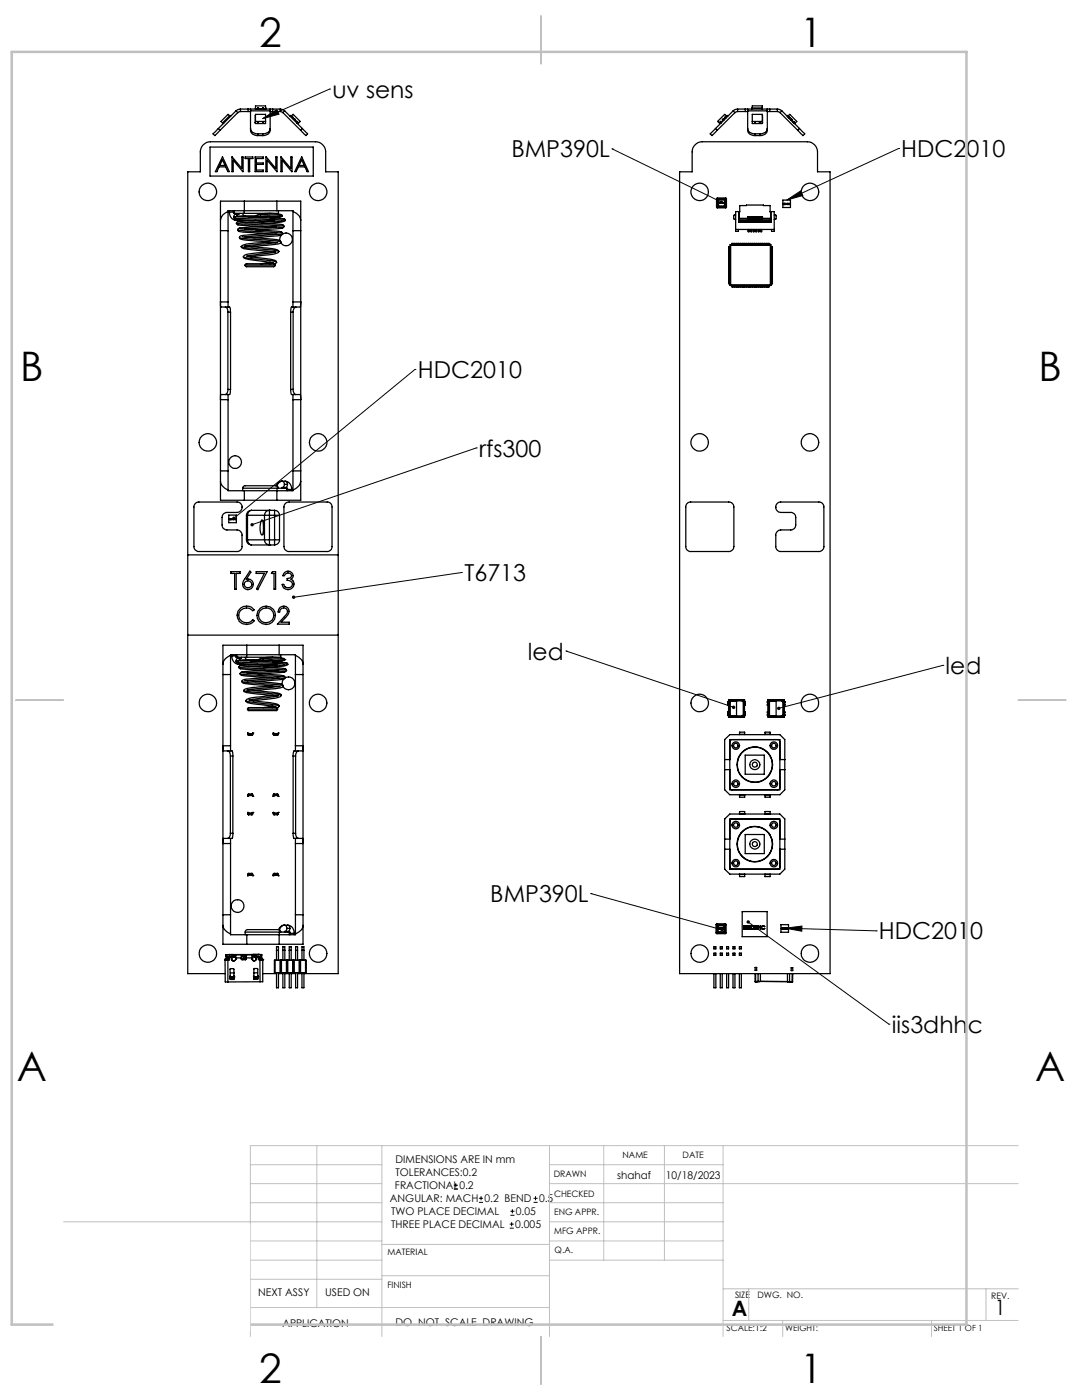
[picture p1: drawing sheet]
<svg xmlns="http://www.w3.org/2000/svg" width="216mm" height="279mm" viewBox="0 0 216 279" stroke-linecap="round" stroke-linejoin="round" font-family="sans-serif">
<defs><g id="words">
<g font-size="8.1">
<text x="51.7" y="9.3">2</text>
<text x="159.7" y="9.3">1</text>
<text x="4" y="76">B</text>
<text x="207.2" y="76">B</text>
<text x="3.3" y="215.7">A</text>
<text x="206.5" y="215.7">A</text>
<text x="51.7" y="276">2</text>
<text x="159.7" y="276">1</text>
</g>
<g font-size="4.7">
<text x="66.3" y="19.5">uv sens</text>
<text x="102" y="31.4">BMP390L</text>
<text x="179.8" y="31.4">HDC2010</text>
<text x="83.4" y="75.5">HDC2010</text>
<text x="95.6" y="91.1">rfs300</text>
<text x="92.7" y="116">T6713</text>
<text x="105.3" y="131.7">led</text>
<text x="188.7" y="134.5">led</text>
<text x="97.8" y="180">BMP390L</text>
<text x="175.4" y="187.5">HDC2010</text>
<text x="178" y="206.1">iis3dhhc</text>
</g>
<g font-size="4.2">
<text x="146" y="262.7">A</text>
<text x="198.5" y="262.4">1</text>
</g>
<g font-size="2.1">
<text x="78.9" y="232.2">DIMENSIONS ARE IN mm</text>
<text x="77.8" y="239.9">ANGULAR: MACH 0.2 BEND</text>
<text x="78.8" y="237.3">FRACTIONAL0.2</text>
<text x="78.9" y="234.7">TOLERANCES:0.2</text>
<text x="107.6" y="239.9">0.5</text>
<text x="123.1" y="235.2">shahaf</text>
<text x="132.9" y="235.2">10/18/2023</text>
<text x="78" y="242.5">TWO PLACE DECIMAL</text>
<text x="78" y="245.1">THREE PLACE DECIMAL</text>
<text x="102.8" y="245.1">0.005</text>
<text x="102.9" y="242.5">0.05</text>
<text x="51.5" y="258.7">NEXT ASSY</text>
<text x="64.9" y="258.6">USED ON</text>
<text x="56.3" y="264.8">APPLICATION</text>
<text x="78.9" y="264.6">DO NOT SCALE DRAWING</text>
</g>
<g font-size="1.8">
<text x="124.2" y="231.1">NAME</text>
<text x="136.2" y="231.1">DATE</text>
<text x="110.5" y="234.8">DRAWN</text>
<text x="110.5" y="238.9">CHECKED</text>
<text x="110.6" y="242.5">ENG APPR.</text>
<text x="77.3" y="250.5">MATERIAL</text>
<text x="110.6" y="246.3">MFG APPR.</text>
<text x="110.7" y="250">Q.A.</text>
<text x="77.3" y="257">FINISH</text>
<text x="146.7" y="259">SIZE</text>
<text x="151.1" y="259.1">DWG. NO.</text>
<text x="197.8" y="259.2">REV.</text>
<text x="145" y="265.7">SCALE:1:2</text>
</g>
<g font-size="1.7">
<text x="156.7" y="265.7">WEIGHT:</text>
<text x="186.3" y="265.7">SHEET 1 OF 1</text>
</g>
</g></defs>
<g fill="none" stroke="#000" stroke-width=".2">
<path d="M65.8 17.8h.1M65.8 17.8l-13.4 5.9M52.4 23.7l2.8-1.8 .5 .9zM122.1 29.7h.1M122.1 29.7l21.8 10.6M157 39.9l2.8-1.8 .4 .9zM179.3 29.6h.1M179.3 29.6l-22.3 10.3M82.8 73.7h.1M82.8 73.7l-36.1 29.7M95 89.4h.1M95 89.4l-44.7 15.3"/>
<path d="M92.1 114.3h.1M92.1 114.3l-33.5 4.9M113 129.9h.1M113 129.9l33.4 11.2M188.1 132.8h.1M188.1 132.8l-32.7 8.6M117.9 178.3h.1M117.9 178.3l26.2 7.3M149.3 184l28.1 20.4M156.7 185.2l18.1 .6M156.7 185.2l3.3-.4v1zM174.8 185.8h.1"/>
<path d="M177.4 204.4h.1M90.6 237.3h.8M90.6 236.5h.8M90.9 236.1v.9M95.6 240h.8M95.6 239.1h.8M96 238.7v.8M106.5 240h.8M106.5 239.1h.8M106.9 238.7v.8M101.7 245.1h.8M101.7 244.3h.8"/>
<path d="M101.8 242.5h.9M101.8 241.7h.9M102.1 243.9v.8M102.2 241.3v.8"/>
</g>
<g fill="none" stroke="#c0c0c0" stroke-width=".2">
<path d="M50 232.4h26.2M50 236.2h26.2M63.2 228.6v32.3M76.2 228.6v38.1M109.6 228.6v38.1M109.6 232.4h34.7M109.6 236.2h93.6M120.5 228.6v22.9M132.6 228.6v22.9M144.3 228.6v38.1M203.2 228.6h-153.2v38.1M12.7 243.8h63.5"/>
<path d="M50 251.5h26.2M50 240h26.2M50 247.6h26.2M50 255.3h26.2M76.2 254.6h33.4M76.2 248.4h33.4M109.6 251.5h34.7M109.6 243.8h34.7M109.6 240h34.7M109.6 247.6h34.7M144.3 257.2h58.9M149.4 257.2v6.3"/>
<path d="M196.7 257.2v6.3M50 260.9h59.6M144.3 263.5h58.9M156.2 263.5v3.2M185.9 263.5v3.2"/>
</g>
<path d="M107.9 3.2v9.5M3.1 139.7h9.6M203.2 139.7h9.5M107.9 266.7v9.6" fill="none" stroke="#c0c0c0" stroke-width=".25"/>
<path d="M2.3 10.4h190.5v254h-190.5z" fill="none" stroke="#c0c0c0" stroke-width=".5"/>
<path d="M52.4 23.7l2.8-1.8 .5 .9zM46.4 103.2v.4l.3-.2-.3 .2a.34 .34 0 0 0 .5 .1 .34 .34 0 0 0 0-.5 .34 .34 0 0 0-.5 0zM50.1 104.5l-.1 .3 .3-.1-.3 .1a.34 .34 0 0 0 .5 .2 .34 .34 0 0 0 .1-.5 .34 .34 0 0 0-.5 0zM58.3 118.9l-.1 .3h.4h-.4a.34 .34 0 0 0 .5 .3 .34 .34 0 0 0 .2-.5 .34 .34 0 0 0-.6-.1zM156.7 185.2l3.3-.4v1zM149 183.8a.34 .34 0 0 0 .2 .5 .34 .34 0 0 0 .4-.4 .34 .34 0 0 0-.5-.2l.2 .3zM143.8 185.3a.34 .34 0 0 0 .1 .5 .34 .34 0 0 0 .5-.2h-.3h.3v-.1a.34 .34 0 0 0-.3-.3 .34 .34 0 0 0-.3 .1zM155.2 141.1l-.2 .4 .4-.1-.4 .1a.35 .35 0 0 0 .5 .2 .35 .35 0 0 0 .2-.5 .35 .35 0 0 0-.5-.1zM146.1 140.9a.35 .35 0 0 0 .1 .6 .35 .35 0 0 0 .5-.2l-.3-.2 .3 .2a.36 .36 0 0 0-.2-.4 .36 .36 0 0 0-.4 0zM157 39.9l2.8-1.8 .4 .9zM143.7 40.1a.34 .34 0 0 0 0 .5 .34 .34 0 0 0 .6-.1l-.4-.2 .4 .2a.33 .33 0 0 0-.2-.5 .33 .33 0 0 0-.4 .1z" fill="#000"/>
<g fill="none" stroke="#000" stroke-width=".25">
<path d="M41.9 29.4h20.6v5.7h-20.6zM43.6 25.6l-1.1 1.1 .4 .4 1-1.1M43.6 25.6l.3 .4M44.4 31.3l1.4 3h-.3l-.5-1h-1.3l-.4 1h-.3zM44.4 31.3h.1M44.4 31.9l.5 1.1h-1zM45.8 23.1l-.3-.3-1.4 1.4 .4 .5 .1-.1-.1-.2 1.4-1.4 .1 .2M46.3 31.3l2 2.3v-2.3h.2v3l-2-2.3v2.3h-.2zM47.1 22.1l.3 .4M47.1 22.1l-3.5 3.5M47.4 22.5l-3.5 3.5M48 21.8h1.5"/>
<path d="M48 22.3h1.5M48 21.8l-.9 .3M48 22.3l-.6 .2M48 21.8v.5M48.9 31.3h1.5v.3h-.6v2.7h-.2v-2.7h-.7zM49.5 21.8h4.9M49.5 22.3h.5M49.5 21.8v.5M50 25.6a1.26 1.26 0 0 0 1.5 1.1M50 22.1v3.9a1.26 1.26 0 0 0 1.5 1.1M50 21.8v.3M50 22.1h3.9"/>
<path d="M50.9 31.3h1.6v.3h-1.3v.9h1.3v.3h-1.3v1.1h1.3v.4h-1.6zM50.9 24.4h.1M51 22.8h2v1.9h-2zM51 24.2h2M51 23v1.6M51 21.7v.1M51.4 21.6l.2 .1zM51.4 24.6h.2M51.5 26.7h.9M51.5 26.7v.4M51.5 27.1h.9M52.4 21.6l.1 .1z"/>
<path d="M52.4 24.6h.1M52.4 26.7v.4M53 21.7v-.6h-2v.7M53 21.6l.1 .2M53.1 31.3l1.9 2.3v-2.3h.3v3l-2-2.3v2.3h-.2zM53.9 25.6a1.26 1.26 0 0 1-1.5 1.1M53.9 22.1v3.9a1.26 1.26 0 0 1-1.5 1.1M53.9 21.8v.3M53.9 22.3h.5M54.4 22.3h1.5M54.4 21.8h1.5M54.4 21.8v.5"/>
<path d="M55.9 21.8l.9 .3M55.9 22.3l.5 .2M55.9 21.8v.5M56.1 31.3h.1M56.1 31.3l1.9 2.3v-2.3h.3v3l-2-2.3v2.3h-.2zM56.4 22.5l3.6 3.5M56.8 22.1l-.4 .4M56.8 22.1l3.5 3.5M57.9 23.2l.1-.2 1.4 1.4-.1 .2M58.1 23.2l.4-.4 1.4 1.4-.4 .5-.2-.1M58.3 23.4l.2 .1M58.8 23.8l.1 .2"/>
<path d="M59.2 24.3l.2 .1M60.2 31.3l1.4 3h-.3l-.4-1h-1.4l-.4 1h-.3zM60.2 31.9l.5 1.1h-1zM60.3 25.6l1.1 1.1-.4 .4-1-1.1M60.3 25.6l-.3 .4M138.7 28.9a1.78 1.78 0 0 1 1.4-.6h21a2.05 2.05 0 0 1 2 2v4h2.5v160h-30v-160h2.5v-4a1.78 1.78 0 0 1 .6-1.4zM142.8 25.6l-1.1 1.1 .4 .4 1-1.1M142.8 25.6l.3 .4M143 39.5h1.9v2h-1.9zM143.2 39.8l.2 .1M143.2 39.8v1.4M143.3 39.7l-.1 .1"/>
<path d="M143.3 39.7l.1 .2M143.3 39.7h1.4M143.4 39.9v1.2M143.4 39.9h1.2M143.8 24.6h.1M143.8 24.2l.2 .2-.2 .1M143.8 24.2l-.1 .2 .1 .1M144.3 24l-.4 .4-.1-.2M144.4 23.9l-.1 .2M144.4 23.9l-.1-.1-.2 .1 .2 .2M144.6 39.9v1.2M144.6 23.5l.1 .1 .2-.1"/>
<path d="M144.6 23.5l.1-.2 .2 .2M144.6 23.5l.1 .1-.3 .3M144.7 39.7l-.1 .2M144.7 39.7l.1 .1M144.8 39.8l-.2 .1M144.8 39.8v1.4M144.9 23.5l.2-.3-.5-.4-1.4 1.4 .4 .5 .2-.2M145 23.2l.1-.2 .1 .2M146.3 22.1l.3 .4M146.3 22.1l-3.5 3.5M146.6 22.5l-3.5 3.5M147.2 21.8h1.5"/>
<path d="M147.2 22.3h1.5M147.2 21.8l-.9 .3M147.2 22.3l-.6 .2M147.2 21.8v.5M148.7 21.8h4.9M148.7 22.3h.5M148.7 21.8v.5M149.2 25.6a1.26 1.26 0 0 0 1.5 1.1M149.2 22.1v3.9a1.26 1.26 0 0 0 1.5 1.1M149.2 21.8v.3M149.2 22.1h3.9M150 21.8v-.2h2v.2"/>
<path d="M150.1 22.8h2v1.9h-2zM150.1 21.6v-.5h2v.7M150.1 24.2h2M150.6 24.6h.1M150.7 26.7h.9M150.7 27.1h.9M150.7 26.7v.4M151.5 24.6h.2M151.6 26.7v.4M152.1 23v1.6M152.1 24.4h.1M153.1 25.6a1.26 1.26 0 0 1-1.5 1.1"/>
<path d="M153.1 22.1v3.9a1.26 1.26 0 0 1-1.5 1.1M153.1 21.8v.3M153.1 22.3h.5M153.6 21.8h1.5M153.6 22.3h1.5M153.6 21.8v.5M155.1 21.8l.9 .3M155.1 22.3l.5 .2M155.1 21.8v.5M155.6 22.5l3.6 3.5M156 22.1l-.4 .4M156 22.1l3.5 3.5"/>
<path d="M156.2 39.9h1.5v1.5h-1.5zM157.3 23.1l-.1-.1-.1 .2M157.4 23.6l.2-.1-.1-.2-.2 .2-.1-.3 .4-.4 1.4 1.4-.4 .5-.2-.5-.1 .2-.4-.4M157.5 23.6l.3 .3 .1-.1 .1 .1-.1 .2M158.5 24.6h.1M159.5 25.6l1.1 1.1-.4 .4-1-1.1M159.5 25.6l-.3 .4M44 46h1.5M45.5 42.2a2.19 2.19 0 0 0-1.5 1.7M45.8 42.1v.2h.8M45.8 42.3v.1a1.4 1.4 0 0 0 1.3 1.6M46.6 42.1v.5h.1"/>
<path d="M46.6 43.3a.57 .57 0 0 0 .5 .7M46.6 43.3h.4M46.7 42.1v.5M46.7 42.6h2M46.9 42.6l.2 .1M46.9 43.5l.3 .3M46.9 43.5l.2-.3 6.8 .3a6.2 6.2 0 0 1 3 .3v.2M47 43.5l9.9 .5M47.1 42.6l.1 .1M47.1 42.7l-.4 .3-.1 .3M47.1 42.7h.6l-.3 .1-.2 .4M47.1 44h.6"/>
<path d="M47.2 44.6l.3 .3M47.2 43.8l5 .3h4.1M47.2 44.6l9.5 .6M47.4 44.8l8.4 .6 .5 .1-5.3 .4M47.4 43.9l.3 .1M47.4 45.9l9 .7M47.5 44.2l-.3 .4M47.6 44.3l8.8 .6M47.7 46.1l.7 .2 7.6 .6M47.7 42.6l-.1 .1M47.8 47.4a1.07 1.07 0 0 0 1.2 .5l6.4 .5M47.8 47.4l2.3 .3 4.7 .3 1.2 .3"/>
<path d="M47.8 45.6l8.3 .7M47.9 45.5l-.3 .1a.31 .31 0 0 0-.2 .4 .31 .31 0 0 0 .3 .2M48 43.9l-.3 .1M48.1 49.2a.99 .99 0 0 0 1 .5l5.9 .5M48.2 49.2l1.4 .3a27.5 27.5 0 0 1 6 .7M48.4 47.2l6 .5a1.8 1.8 0 0 1 1.7 .6 .84 .84 0 0 1-1 .5l-5 .4M48.4 42.6a.54 .54 0 0 0 .8 .5h1.9M48.6 51.2v.3l1.1 .3 4.9 .7M48.6 51.2l.4 .2 4.2 .5a2.9 2.9 0 0 1 2 .5M48.7 43.1l-1.5 .1M48.7 42.6h6.9M48.8 40.1h-4.8v59.7h4.8"/>
<path d="M48.8 40.1l-.1 2.5M48.8 40.1h6.4M48.8 49.1l2.7 .3a13.8 13.8 0 0 1 4.1 .6v.2M48.9 52.9l.1 .3h.2h5.4h.2l.1-.3M48.9 52.9l.2-.3h5.5l.2 .1 .1 .2M48.9 52.9h6M49.2 51.1l1.1 .2a15.8 15.8 0 0 1 4.8 .8l.1 .3M51 44l-3.6 .2M51.1 43.1l4.7 .2M51.6 42.8a10 10 0 0 1 4.7 .1v.1M51.6 42.8l-.5 .3M51.6 42.8l4.7 .2"/>
<path d="M52 43.3v.1M52 43.1v.2M52 43.3l-2.4 .1M52.5 45.2l-4.7 .3M53.3 46.6l-4.6 .4-.7 .1-.2 .3M53.8 48.3l-1.6 .1a10.8 10.8 0 0 0-4 .7l-.1 .1M53.8 43.2l-1.8 .1M54 52.4l-2 .2M54 50.2l-4.4 .5-1 .4M54.4 52.5l-.5 .1M54.8 44.1l-5.8 .3M55 50.3l-5.7 .8"/>
<path d="M55.1 48.4l-6.2 .7M55.1 52.5l-.3 .2M55.1 45.3l-6.3 .4M55.2 46.7l-6.3 .6M55.2 42.1h3.3v18.2M55.2 40.1h4.8v59.7h-4.8M55.2 42.1h-9.7v18.2M55.2 40.1v2M55.6 50.3l-1.2 .5-4.4 .5M55.6 42.6l-.1 .1M55.6 42.1v.5M56 46.2a.39 .39 0 0 1 .4 .4 .39 .39 0 0 1-.3 .4l-.3 1"/>
<path d="M56.2 46.9a12.8 12.8 0 0 1-4 .4l-1.8 .1M56.3 43.2l-.8 .2-1.6 .1M56.3 46.7a1.27 1.27 0 0 1 1.8 .4 1.27 1.27 0 0 1-.3 1.7 1.27 1.27 0 0 1-1.8-.4M56.3 43v.1M56.4 44.9l.3 .3M56.7 45.2l-.1 .2-.4 .1M56.9 44l-.2 .2-1.2 .2-3.3 .2M58.5 42.2a2.08 2.08 0 0 1 1.5 1.7M58.5 46h1.5M143.2 41.2l.1 .1M143.3 41.3h1.4M143.4 41.1l-.2 .1"/>
<path d="M143.4 41.1l-.1 .2M143.4 41.1h1.2M143.5 40.5l.2 .1M143.5 40.4v.2M143.5 40.5h.1M143.5 40.4h.1M143.6 40.5h.1M143.6 40.4v.1M143.7 40.5l-.1 .1M143.7 40.4h.1M143.7 40.6v-.1l.1 .1M143.7 40.4v.2"/>
<path d="M143.7 40.4l.1 .1M143.8 40.6h.1M143.8 40.4h.1M143.8 40.4v.2M143.8 40.5v.1M143.9 40.5h.1M143.9 40.6h.1M143.9 40.4h.1M143.9 40.4v.2M143.9 40.4v.1M144 40.5l.1 .1M144 40.5h.1"/>
<path d="M144.1 40.4v.1M144.1 40.4l-.1 .1M144.1 40.5h.1M144.1 40.5v.1M144.1 40.6h.1M144.2 40.4v.1M144.2 40.4l-.1 .1M144.2 40.5h.1M144.2 40.5l-.1 .1M144.3 40.5v.1M144.3 40.4l.1 .1M144.3 40.4v.1"/>
<path d="M144.4 40.5l-.1 .1M144.4 40.5h-.1M144.4 40.4h.1M144.4 40.4l.1 .1M144.5 40.5v.1M144.6 41.1l.1 .2M144.6 41.1l.2 .1M144.8 41.2l-.1 .1M145.5 49.2v.2M145.5 49.6v.2M145.5 50v.2M145.5 50.4v.2"/>
<path d="M145.5 50.8v.2M145.5 51.2v.2M145.5 51.6v.2M145.5 52v.2M145.5 52.4v.2M145.5 52.8v.2M145.5 53.2v.2M145.5 53.6v.2M145.5 54v.2M145.5 54.4v.2M145.5 54.8v.2M145.5 55.2v.2"/>
<path d="M145.5 55.6v.2M145.5 56v.2M145.5 56.4v.2M145.6 49.2v.2M145.6 49.6v.2M145.6 50v.2M145.6 50.4v.2M145.6 50.8v.2M145.6 51.2v.2M145.6 51.6v.2M145.6 52v.2M145.6 52.4v.2"/>
<path d="M145.6 52.8v.2M145.6 53.2v.2M145.6 53.6v.2M145.6 54v.2M145.6 54.4v.2M145.6 54.8v.2M145.6 55.2v.2M145.6 55.6v.2M145.6 56v.2M145.6 56.4v.2M145.7 48.9v8.1M145.7 48.9l.1 .1"/>
<path d="M145.7 48.9h8.1M145.7 57h8.1M145.7 49.2h-.3v.2h.3M145.7 49.6h-.3v.2h.3M145.7 50h-.3v.2h.3M145.7 50.4h-.3v.2h.3M145.7 50.8h-.3v.2h.3M145.7 51.2h-.3v.2h.3M145.7 51.6h-.3v.2h.3M145.7 52h-.3v.2h.3M145.7 52.4h-.3v.2h.3M145.7 52.8h-.3v.2h.3"/>
<path d="M145.7 53.6h-.3v.2h.3M145.7 53.2h-.3v.2h.3M145.7 54h-.3v.2h.3M145.7 54.4h-.3v.2h.3M145.7 54.8h-.3v.2h.3M145.7 55.6h-.3v.2h.3M145.7 55.2h-.3v.2h.3M145.7 56h-.3v.2h.3M145.7 56.4h-.3v.2h.3M145.8 49v7.9M145.8 56.9l-.1 .1M145.8 49h7.9"/>
<path d="M145.8 56.9h7.9M146 48.8h.1M146 57v.1M146 48.6h.1M146 57.1v.1M146 48.8v-.2h.3v.2M146 57.1v.2h.3v-.2M146 48.8h.3M146 48.8v.1M146 57h.1M146 57h.3M146 57.1h.3"/>
<path d="M146 48.6h.3M146.3 48.8h.1M146.3 57v.1M146.3 48.6h.1M146.3 57.1v.1M146.3 48.8v.1M146.3 57h.1M146.5 48.8h.1M146.5 57v.1M146.5 48.6h.1M146.5 57.1v.1M146.5 48.8v-.2h.1v.2"/>
<path d="M146.5 57.1v.2h.1v-.2M146.5 48.8v.1M146.5 57h.1M146.5 57.1h.1M146.6 48.8h.1M146.6 57v.1M146.6 48.6h.1M146.6 57.1v.1M146.6 48.8v.1M146.6 57h.1M146.8 42.9l-.4 .1v.7l.4 .1M146.8 45.8h7.7"/>
<path d="M146.9 48.8h.1M146.9 57v.1M146.9 48.6h.1M146.9 57.1v.1M146.9 48.8h.2M146.9 48.8v-.2h.2v.2M146.9 57.1v.2h.2v-.2M146.9 48.8v.1M146.9 57h.1M146.9 57h.2M146.9 57.1h.2M146.9 48.6h.2"/>
<path d="M147.1 48.8h.1M147.1 57v.1M147.1 48.6h.1M147.1 57.1v.1M147.1 48.8v.1M147.1 57h.1M147.2 48.8h.1M147.2 57v.1M147.2 48.6h.1M147.2 57.1v.1M147.2 48.8h.3M147.2 48.8v-.2h.3v.2"/>
<path d="M147.2 48.8v.1M147.2 57h.1M147.2 57.1v.2h.3v-.2M147.2 57h.3M147.2 57.1h.3M147.2 48.6h.3M147.4 42.3h.2v-1.3h1.3v-.1l4.8 .1v1.3h.1M147.4 42.2v2.2h6.4v-2.2M147.4 43.9l.2 .2M147.4 44.2h1.4M147.5 48.8h.1M147.5 57v.1"/>
<path d="M147.5 48.6h.1M147.5 57.1v.1M147.5 48.8v.1M147.5 57h.1M147.5 43.6v.1M147.5 42.3v1.3M147.5 43.7l-.1 .2M147.5 43.6h1.8M147.6 44.1h.1M147.6 44.1h1.7M147.6 42.2h-.8v4h.5v-.4M147.7 48.8h.1"/>
<path d="M147.7 57v.1M147.7 48.6h.1M147.7 57.1v.1M147.7 48.8v-.2h.1v.2M147.7 48.8v.1M147.7 57h.1M147.7 57.1v.2h.1v-.2M147.7 57.1h.1M147.8 48.8h.1M147.8 57v.1M147.8 48.6h.1M147.8 57.1v.1"/>
<path d="M147.8 48.8v.1M147.8 57h.1M148.1 48.8h.1M148.1 57v.1M148.1 48.6h.1M148.1 57.1v.1M148.1 48.8h.2M148.1 48.8v-.2h.2v.2M148.1 48.8v.1M148.1 57h.1M148.1 57.1v.2h.2v-.2M148.1 57h.2"/>
<path d="M148.1 57.1h.2M148.1 48.6h.2M148.3 48.8h.1M148.3 57v.1M148.3 48.6h.1M148.3 57.1v.1M148.3 48.8v.1M148.3 57h.1M148.4 48.8h.1M148.4 57v.1M148.4 48.6h.1M148.4 57.1v.1"/>
<path d="M148.4 48.8v-.2h.3v.2M148.4 48.8v.1M148.4 57h.1M148.4 57.1v.2h.3v-.2M148.4 48.8h.3M148.4 57h.3M148.4 57.1h.3M148.4 48.6h.3M148.7 48.8h.1M148.7 57v.1M148.7 48.6h.1M148.7 57.1v.1"/>
<path d="M148.7 48.8v.1M148.7 57h.1M148.8 44.1v.1h.5M148.9 48.8h.1M148.9 57v.1M148.9 48.6h.1M148.9 57.1v.1M148.9 48.8v-.2h.1v.2M148.9 48.8v.1M148.9 57h.1M148.9 57.1v.2h.1v-.2M148.9 57.1h.1"/>
<path d="M149 48.8h.1M149 57v.1M149 48.6h.1M149 57.1v.1M149 48.8v.1M149 57h.1M149.3 48.8h.1M149.3 57v.1M149.3 48.6h.1M149.3 57.1v.1M149.3 48.8v-.2h.2v.2M149.3 57.1v.2h.2v-.2"/>
<path d="M149.3 48.8h.2M149.3 48.8v.1M149.3 57h.1M149.3 57h.2M149.3 57.1h.2M149.3 48.6h.2M149.3 43.6v.1h-1.8M149.3 43.3v.3M149.3 44.1h.1M149.3 43.3h.1M149.3 43.3h.2M149.3 43.6v-.3h.2v.3"/>
<path d="M149.3 43.6v.8M149.3 45.8v.4h.2v-.4M149.3 46.1h.2M149.3 43.6h.2M149.5 43.3v.3M149.5 43.3h.1M149.5 48.8h.1M149.5 57v.1M149.5 48.6h.1M149.5 57.1v.1M149.5 43.6v.8M149.5 48.8v.1"/>
<path d="M149.5 57h.1M149.5 43.6v.1M149.5 44.1h.1M149.5 44.1h.3M149.5 43.6h.3M149.5 43.7v.7M149.5 44.2h.3M149.6 48.8h.1M149.6 57v.1M149.6 48.6h.1M149.6 57.1v.1M149.6 48.8h.3"/>
<path d="M149.6 48.8v-.2h.3v.2M149.6 48.8v.1M149.6 57h.1M149.6 57.1v.2h.3v-.2M149.6 57h.3M149.6 57.1h.3M149.6 48.6h.3M149.8 43.6v.1h-.3M149.8 44.1h.1M149.8 43.6v-.3h.2v.3M149.8 43.3v.3M149.8 43.3h.1"/>
<path d="M149.8 43.3h.2M149.8 43.6v.8M149.8 45.8v.4h.2v-.4M149.8 46.1h.2M149.8 43.6h.2M149.9 48.8h.1M149.9 57v.1M149.9 48.6h.1M149.9 57.1v.1M149.9 48.8v.1M149.9 57h.1M150 43.3v.3"/>
<path d="M150 43.3h.1M150 43.6v.8M150 43.6v.1M150 44.1h.1M150 44.1h.3M150 43.6h.3M150 43.7v.7M150 44.2h.3M150.1 48.8h.1M150.1 57v.1M150.1 48.6h.1M150.1 57.1v.1"/>
<path d="M150.1 48.8v-.2h.1v.2M150.1 57.1v.2h.1v-.2M150.1 48.8v.1M150.1 57h.1M150.1 57.1h.1M150.2 48.8h.1M150.2 57v.1M150.2 48.6h.1M150.2 57.1v.1M150.2 48.8v.1M150.2 57h.1M150.3 43.6v.1h-.3"/>
<path d="M150.3 44.1h.1M150.3 43.6v-.3h.2v.3M150.3 43.3v.3M150.3 43.3h.1M150.3 43.3h.2M150.3 43.6v.8M150.3 45.8v.4h.2v-.4M150.3 46.1h.2M150.3 43.6h.2M150.5 43.3v.3M150.5 43.3h.1M150.5 48.8h.1"/>
<path d="M150.5 57v.1M150.5 48.6h.1M150.5 57.1v.1M150.5 48.8v-.2h.2v.2M150.5 57.1v.2h.2v-.2M150.5 43.6v.8M150.5 48.8v.1M150.5 57h.1M150.5 48.8h.2M150.5 57h.2M150.5 57.1h.2M150.5 48.6h.2"/>
<path d="M150.5 43.6v.1M150.5 44.1h.1M150.5 44.1h.3M150.5 43.6h.3M150.5 43.7v.7M150.5 44.2h.3M150.7 48.8h.1M150.7 57v.1M150.7 48.6h.1M150.7 57.1v.1M150.7 48.8v.1M150.7 57h.1"/>
<path d="M150.8 43.6v.1h-.3M150.8 44.1h.1M150.8 43.6v-.3h.2v.3M150.8 43.3v.3M150.8 43.3h.1M150.8 43.3h.2M150.8 43.6v.8M150.8 45.8v.4h.2v-.4M150.8 46.1h.2M150.8 43.6h.2M150.8 48.8h.1M150.8 57v.1"/>
<path d="M150.8 48.6h.1M150.8 57.1v.1M150.8 48.8v-.2h.3v.2M150.8 48.8v.1M150.8 57h.1M150.8 57.1v.2h.3v-.2M150.8 48.8h.3M150.8 57h.3M150.8 57.1h.3M150.8 48.6h.3M151 43.3v.3M151 43.3h.1"/>
<path d="M151 43.6v.8M151 43.6v.1M151 44.1h.1M151 44.1h.3M151 43.7v.7M151 43.7h.3M151 43.6h.3M151 44.2h.3M151.1 48.8h.1M151.1 57v.1M151.1 48.6h.1M151.1 57.1v.1"/>
<path d="M151.1 48.8v.1M151.1 57h.1M151.3 43.6v.1M151.3 44.1h.1M151.3 48.8h.1M151.3 57v.1M151.3 48.6h.1M151.3 57.1v.1M151.3 43.6v-.3h.2v.3M151.3 43.7v.7M151.3 48.8v-.2h.1v.2M151.3 48.8v.1"/>
<path d="M151.3 57h.1M151.3 57.1v.2h.1v-.2M151.3 57.1h.1M151.3 43.3v.3M151.3 43.3h.1M151.3 45.8v.4h.1v-.4M151.3 46.1h.1M151.3 43.6v.8M151.3 43.6h.1M151.4 43.3v.3M151.4 43.3h.1M151.4 48.8h.1"/>
<path d="M151.4 57v.1M151.4 48.6h.1M151.4 57.1v.1M151.4 43.6v.8M151.4 48.8v.1M151.4 57h.1M151.5 43.6v.1M151.5 44.1h.1M151.5 44.1h.3M151.5 43.7h.3M151.5 43.6h.3M151.5 43.7v.7"/>
<path d="M151.5 44.2h.3M151.7 48.8h.1M151.7 57v.1M151.7 48.6h.1M151.7 57.1v.1M151.7 48.8v-.2h.2v.2M151.7 48.8v.1M151.7 57h.1M151.7 57.1v.2h.2v-.2M151.7 48.8h.2M151.7 57h.2M151.7 57.1h.2"/>
<path d="M151.7 48.6h.2M151.8 43.6v.1M151.8 44.1h.1M151.8 43.6v-.3h.2v.3M151.8 43.7v.7M151.8 43.3v.3M151.8 43.3h.1M151.8 43.3h.2M151.8 45.8v.4h.2v-.4M151.8 46.1h.2M151.8 43.6v.8M151.8 43.6h.2"/>
<path d="M151.9 48.8h.1M151.9 57v.1M151.9 48.6h.1M151.9 57.1v.1M151.9 48.8v.1M151.9 57h.1M152 43.6v.1h1.8M152 43.3v.3M152 44.1h.1M152 43.3h.1M152 44.1h1.7M152 43.6h1.8"/>
<path d="M152 43.6v.8M152 48.8h.1M152 57v.1M152 48.6h.1M152 57.1v.1M152 48.8v-.2h.3v.2M152 48.8v.1M152 57h.1M152 57.1v.2h.3v-.2M152 48.8h.3M152 57h.3M152 57.1h.3"/>
<path d="M152 48.6h.3M152.3 48.8h.1M152.3 57v.1M152.3 48.6h.1M152.3 57.1v.1M152.3 48.8v.1M152.3 57h.1M152.4 44.1v.1h-.4M152.4 44.2h1.4M152.5 48.8h.1M152.5 57v.1M152.5 48.6h.1"/>
<path d="M152.5 57.1v.1M152.5 48.8v-.2h.1v.2M152.5 57.1v.2h.1v-.2M152.5 48.8v.1M152.5 57h.1M152.5 57.1h.1M152.6 48.8h.1M152.6 57v.1M152.6 48.6h.1M152.6 57.1v.1M152.6 48.8v.1M152.6 57h.1"/>
<path d="M152.9 48.8h.1M152.9 57v.1M152.9 48.6h.1M152.9 57.1v.1M152.9 48.8v-.2h.2v.2M152.9 57.1v.2h.2v-.2M152.9 48.8h.2M152.9 48.8v.1M152.9 57h.1M152.9 57h.2M152.9 57.1h.2M152.9 48.6h.2"/>
<path d="M153.1 48.8h.1M153.1 57v.1M153.1 48.6h.1M153.1 57.1v.1M153.1 48.8v.1M153.1 57h.1M153.2 48.8h.1M153.2 57v.1M153.2 48.6h.1M153.2 57.1v.1M153.2 48.8h.3M153.2 48.8v-.2h.3v.2"/>
<path d="M153.2 48.8v.1M153.2 57h.1M153.2 57.1v.2h.3v-.2M153.2 57h.3M153.2 57.1h.3M153.2 48.6h.3M153.5 48.8h.1M153.5 57v.1M153.5 48.6h.1M153.5 57.1v.1M153.5 48.8v.1M153.5 57h.1"/>
<path d="M153.7 44.1h.1M153.7 42.2h.8v4h-.5v-.4M153.7 49v7.9M153.7 56.9l.1 .1M153.8 43.6v.1M153.8 42.3v1.3M153.8 43.7v.2M153.8 48.9v8.1M153.8 48.9l-.1 .1M153.8 49.2h.3v.2h-.3M153.8 49.6h.3v.2h-.3M153.8 50h.3v.2h-.3"/>
<path d="M153.8 50.4h.3v.2h-.3M153.8 50.8h.3v.2h-.3M153.8 51.2h.3v.2h-.3M153.8 51.6h.3v.2h-.3M153.8 52h.3v.2h-.3M153.8 52.4h.3v.2h-.3M153.8 52.8h.3v.2h-.3M153.8 53.6h.3v.2h-.3M153.8 53.2h.3v.2h-.3M153.8 54h.3v.2h-.3M153.8 54.4h.3v.2h-.3M153.8 54.8h.3v.2h-.3"/>
<path d="M153.8 55.6h.3v.2h-.3M153.8 55.2h.3v.2h-.3M153.8 56h.3v.2h-.3M153.8 56.4h.3v.2h-.3M153.8 43.9l-.1 .2M153.9 49.2v.2M153.9 49.6v.2M153.9 50v.2M153.9 50.4v.2M153.9 50.8v.2M153.9 51.2v.2M153.9 51.6v.2"/>
<path d="M153.9 52v.2M153.9 52.4v.2M153.9 52.8v.2M153.9 53.2v.2M153.9 53.6v.2M153.9 54v.2M153.9 54.4v.2M153.9 54.8v.2M153.9 55.2v.2M153.9 55.6v.2M153.9 56v.2M153.9 56.4v.2"/>
<path d="M154 49.2v.2M154 49.6v.2M154 50v.2M154 50.4v.2M154 50.8v.2M154 51.2v.2M154 51.6v.2M154 52v.2M154 52.4v.2M154 52.8v.2M154 53.2v.2M154 53.6v.2"/>
<path d="M154 54v.2M154 54.4v.2M154 54.8v.2M154 55.2v.2M154 55.6v.2M154 56v.2M154 56.4v.2M154.5 42.9l.4 .1v.7l-.4 .1M156.3 40.8h.1M156.3 40.6h.1M156.4 40.6l-.1 .2M156.4 40.7h.1"/>
<path d="M156.5 40.8h.1M156.5 40.6h.1M156.5 40.6v.2M156.5 40.6l.2 .1M156.7 40.7l-.1 .1M156.7 40.7l-.2-.1 .1 .2M156.7 40.7l.1 .1M156.8 40.6l-.1 .1M156.8 40.8h.1zM156.8 40.6v.2M156.8 40.6h.1zM157 40.7h.1"/>
<path d="M157 40.8h.1M157.1 40.6v.1M157.1 40.6l-.1 .1M157.1 40.7l-.1 .1M157.1 40.7v.1M157.1 40.8h.1M157.2 40.7v.1M157.2 40.6l.1 .1M157.2 40.6v.1M157.3 40.7l-.1 .1M157.4 40.6v.2M157.4 40.8h.1"/>
<path d="M157.5 40.7l.1 .1M157.6 40.6v.1M157.6 40.6l-.1 .1M157.6 40.7v.1M45 61.3h.8l.2 1M45 61.3a.87 .87 0 0 1 .5 1M45 78.7h-.4a.41 .41 0 0 0-.6 .3v.8h1.5M45.5 77.7v.2a.8 .8 0 0 1-.5 .8M45.5 62.3v15.4M45.5 62.3h.5M45.5 77.7h.5M45.5 79.8v18.1h3.3"/>
<path d="M45.5 60.3h-1.5v.7a.41 .41 0 0 0 .6 .3h.4M45.5 60.3v1M45.5 78.7v1.1M46 77.7l-.2 1h-.8M46 62.3v15.4M58 77.7l.1 1h.9M58 62.3v15.4M58 62.3h.5M58 77.7h.5M58.5 79.8v18.1h-3.3M58.5 60.3h1.5v.7a.39 .39 0 0 1-.2 .3 .39 .39 0 0 1-.5 0h-.3M58.5 78.7v1.1"/>
<path d="M58.5 60.3v1M58.5 77.7l.2 .8 .3 .2M58.5 62.3v15.4M59 78.7h.3a.39 .39 0 0 1 .4 0 .39 .39 0 0 1 .3 .3v.8h-1.5M59 61.3l-.3 .3-.2 .7M59 61.3h-.9l-.1 1M44 96.1a2.19 2.19 0 0 0 1.5 1.7M44 94h1.5M48.4 97.4h6.9M48.4 97.4a.54 .54 0 0 1 .8-.5h5.9l.4 .3 .1 .2M48.4 97.4v.5M48.8 97.9v1.9"/>
<path d="M48.8 97.9h6.4M48.8 99.8h6.4M55.2 97.9v1.9M55.3 97.4v.5M55.3 97.4h1.9M56.3 96.1a1.21 1.21 0 0 0-1.2 .8M56.3 96l.3 .1 .2 .6M56.3 96l.8 .1 .3 .6M56.3 96l-.6 .3-.4 .7M56.3 97.3v.1M56.8 96.7a.56 .56 0 0 1-.5 .6h.6M56.8 96.7h.6"/>
<path d="M56.8 97.3l.1 .1M56.9 96.1a1.39 1.39 0 0 1 1.3 1.6M56.9 97.3l.2 .1M57.2 97.4h.2v.5M57.2 97.4v.5M57.4 96.7a.57 .57 0 0 1-.5 .6M57.4 97.7h.8M58.2 97.7v.2M58.5 94h1.5M60 96.1a2.17 2.17 0 0 1-1.5 1.7M37.5 110.7h30M39 100.5l.5-.3h7.8a1.04 1.04 0 0 1 1 1 1.04 1.04 0 0 1-1 1.1h-2a.96 .96 0 0 0-1 1v1.5a.96 .96 0 0 0 1 1h2a1.02 1.02 0 0 1 1 1v2.3a.96 .96 0 0 1-1 1h-7.6a.96 .96 0 0 1-1-1v-8.1z"/>
<path d="M45.6 102.8h1.6v1.5h-1.6zM45.8 103.5h.1M45.8 103.7h.1M45.8 103.5v.2M45.8 103.6h.1M45.9 103.5v.2M46 103.5h.1M46 103.7h.1M46 103.5l-.1 .2 .2-.1M46 103.5l.1 .1M46.1 103.6l-.1 .1M46.1 114.1h1.8v.3h-.8v3.2h-.3v-3.2h-.7z"/>
<path d="M46.1 103.6l.1 .1M46.2 103.5l-.1 .1M46.2 103.5h.1M46.3 103.5h.1M46.3 103.6l-.1 .1M46.3 103.6h.1M46.4 103.5h.1M46.5 103.5h.1M46.5 103.5h-.1M46.5 103.5v.1M46.6 103.5l-.2 .2h.2M46.6 103.7h.1"/>
<path d="M46.6 103.6h.1M46.6 103.6v.1M46.7 103.6l-.1 .1M46.8 103.5h.1M46.8 103.7h.1M46.8 103.5v.2M47 103.5v.1M47 103.5v.2M47 103.6v.1M49.2 107.7h.2M49.2 107.7a1.02 1.02 0 0 0 1 1.1M49.2 102.8h.2"/>
<path d="M49.2 102.8v4.9M49.4 107.7a1 1 0 0 0 .8 1.1M49.4 102.8h3.3M49.4 107.7h3.2M49.4 102.8v4.9M49.8 114l.3 .2-1 1.4a1.07 1.07 0 0 1 1.4 .8 1.07 1.07 0 0 1-.9 1.3 1.07 1.07 0 0 1-1.2-1.1l.1-.6zM50.2 101.8a.93 .93 0 0 0-.8 1M50.2 101.8h3.6M50.2 108.8h3.6M50.2 101.8a.96 .96 0 0 0-1 1M51.1 114.1h2.2l-1.9 3.6-.2-.2 1.5-3.1h-1.6zM52.2 103.8h.1a4.2 4.2 0 0 1 0 3 2.01 2.01 0 0 1-.4-2z"/>
<path d="M52.8 102.8h1M52.8 107.7h1M52.8 107.7a1.02 1.02 0 0 0 1 1.1M52.8 103.8l-.2 1 .2 2M52.8 102.8v4.9M53.8 101.8v1M53.8 107.7v1.1M53.8 101.8a.96 .96 0 0 0-1 1M53.8 102.8h1M53.8 107.7h1M53.8 102.8v4.9M53.8 101.8h1"/>
<path d="M53.8 108.8h1M53.8 101.8h.1M53.8 108.8h.1M54.4 114.1h.6v3.5h-.3v-3.2h-.5zM54.8 101.8v1M54.8 101.8a.96 .96 0 0 1 1 1M54.8 102.8h1M54.8 107.7h1M54.8 107.7v1.1M54.8 102.8v4.9M55.8 107.7a1.02 1.02 0 0 1-1 1.1M55.8 102.8v4.9"/>
<path d="M56.9 114.2a.93 .93 0 0 1 1.3 .1 .93 .93 0 0 1-.1 1.3 1.15 1.15 0 0 1-.1 2 1.15 1.15 0 0 1-1.7-1h.3a.84 .84 0 0 0 1 .7 .84 .84 0 0 0 .6-1.1l-.2-.2-.7-.2v-.3l.6-.1a.51 .51 0 0 0 .3-.5 .51 .51 0 0 0-.3-.5 .84 .84 0 0 0-1.2 .5h-.3zM57.1 100.3l.4-.1h7.8a.96 .96 0 0 1 1 1v7.9a.96 .96 0 0 1-1 1h-7.6a1.02 1.02 0 0 1-1-1v-7.9v-.4zM137 100.6l.6-.4h7.8a1.02 1.02 0 0 1 1 1v7.9a1.02 1.02 0 0 1-1 1h-7.6a.96 .96 0 0 1-1-1v-8.1zM155.1 100.5l.5-.3h7.8a.96 .96 0 0 1 1 1v7.9a.96 .96 0 0 1-1 1h-7.6a.96 .96 0 0 1-1-1v-2.3a1.02 1.02 0 0 1 1-1h2a.96 .96 0 0 0 1-1v-1.5a.96 .96 0 0 0-1-1h-2a1.06 1.06 0 0 1-.9-.7 1.06 1.06 0 0 1 .2-1.1zM37.5 126.8h30M44.5 134.6h1.5M46 130.8a2.19 2.19 0 0 0-1.5 1.7M46.2 130.9v.1a1.45 1.45 0 0 0 1.4 1.5M46.2 130.9h.9M46.2 130.7v.2M47.1 130.7v.5h.1M47.1 131.9l.3 .6 .8 .1"/>
<path d="M47.1 131.9h.4M47.2 130.7v.5M47.2 131.2h2M47.4 131.2l.2 .1M47.4 132.1l10 .5M47.6 131.2l.1 .1M47.6 131.3a.56 .56 0 0 0-.5 .6M47.6 131.3h.6h-.2l-.3 .5M47.7 133.1v.3l.3 .1M47.7 133.1l9.4 .7M47.7 132.4l9.1 .3M47.7 132.4a.34 .34 0 0 1-.2-.5 .34 .34 0 0 1 .5-.1l8.8 .4 .5 .1 .1 .3"/>
<path d="M47.9 133.4l8.9 .7M47.9 132.4l.3 .2M47.9 134.4l9 .8M48 132.8l-.3 .3M48 121.4a1.97 1.97 0 0 1 2.7 .3l-.3 .2a1.55 1.55 0 0 0-2.3-.3 1.55 1.55 0 0 0 0 2.3 1.55 1.55 0 0 0 2.3-.2l.3 .2a1.88 1.88 0 0 1-2.8 .3 1.88 1.88 0 0 1 .1-2.8zM48 132.9l6.9 .3 2 .3M48.2 131.2l-.1 .1M48.3 136l1.3 .2 5.7 .4 1.2 .3M48.3 134.2l8.3 .7M48.4 134.1l-.4 .1a.34 .34 0 0 0-.1 .4 .34 .34 0 0 0 .4 .2l8.2 .7M48.5 132.5l-.3 .1M48.6 137.8a.99 .99 0 0 0 1 .5l5.9 .6-5.7 .8"/>
<path d="M48.6 137.8l1.5 .3 5.1 .4 .9 .3M48.8 135.9l6.1 .4a1.8 1.8 0 0 1 1.7 .6 .94 .94 0 0 1-1 .4l-5 .5M48.9 131.2a.54 .54 0 0 0 .8 .5h1.9M49.2 131.7l-1.5 .1M49.2 131.2h6.8M49.2 137.7l2.8 .2a13.8 13.8 0 0 1 4.1 .7v.2M49.2 128.8h-4.7v59.7h4.7M49.2 128.8v2.4M49.2 128.8h6.5M49.6 139.7l5 .7a.96 .96 0 0 1 1.1 .6M51.5 132.6l-3.6 .2M51.6 131.7l4.7 .2"/>
<path d="M52.1 131.4a10 10 0 0 1 4.7 .1v.2M52.1 131.4l-.5 .3M52.1 131.4l4.7 .2M52.5 131.7v.1M52.5 131.8v.2M52.5 131.8l-2.4 .1M53 133.8l-4.7 .3M53.8 135.2l-4.6 .3a.93 .93 0 0 0-1 .5 1.05 1.05 0 0 0 1.3 .5l6.4 .5M54.3 136.9l-1.6 .1a10.8 10.8 0 0 0-4 .7l-.1 .1M54.3 131.8h-1.8M54.5 138.8l-.9 .1a16.2 16.2 0 0 0-4.4 .7l-.1 .1M55.3 132.7l-5.8 .3"/>
<path d="M55.6 137l-6.2 .7M55.6 133.9l-6.3 .4M55.7 135.3l-6.4 .6M55.7 130.7h3.2v18.1M55.7 128.8h4.8v59.7h-4.8M55.7 130.7h-9.7v18.1M55.7 128.8v1.9M55.9 121.2a1.09 1.09 0 0 1 1.5 .1 1.09 1.09 0 0 1 0 1.5l-1.3 1.4h1.6v.4h-2.3l1.8-2a.77 .77 0 0 0-.4-1.3 .77 .77 0 0 0-1 .8h-.3zM56 131.2v.1M56 130.7v.5M56.1 138.9a18.2 18.2 0 0 1-5.6 .9M56.5 134.8a.34 .34 0 0 1 .4 .3 .34 .34 0 0 1-.3 .4"/>
<path d="M56.6 135.5l-.3 .5v.6M56.6 135.5l-5.7 .5M56.7 131.8l-.7 .2-1.6 .1M56.8 134.1l-5.3 .4M56.8 131.7h.1M56.8 135.3a1.27 1.27 0 0 1 1.8 .4 1.27 1.27 0 0 1-.3 1.7 1.27 1.27 0 0 1-1.8-.4M56.9 133.5l.3 .3M57.2 133.8l-.2 .2-.3 .1M57.4 132.6a1.5 1.5 0 0 1-1.4 .4l-3.4 .1M58.9 130.8a2.05 2.05 0 0 1 1.6 1.7M58.9 134.6h1.6M145.4 139.6v.1"/>
<path d="M145.4 139.6h3.2M145.4 139.6v.4M145.4 139.7h.1M145.4 139.7h2.8M145.4 139.7v3.4M145.5 139.7h2.7M145.5 139.7v3.4M145.9 139.9l-.3 .2M145.9 139.9h1.1v3h-1.1M145.9 139.9h2.2l.2 .2v2.7l-2.4 .1M148.2 139.7l.3 .3M148.2 139.7l.3 .4"/>
<path d="M148.2 139.7h.1M148.2 139.7h.4M148.6 139.7l-.1 .3M148.6 139.6v.4M148.6 139.6v.1M153.3 139.6v.1M153.3 139.6h3.2M153.3 139.6v.4M153.3 139.7h.1M153.3 139.7h2.8M153.3 139.7v3.4M153.4 139.7h2.7"/>
<path d="M153.4 139.7v3.4M153.8 139.9h1.1v3h-1.1M153.8 139.9l-.3 .2M153.8 139.9h2.2l.2 .2v2.7l-2.4 .1M156.1 139.7h.1M156.1 139.7l.3 .3M156.1 139.7l.3 .4M156.1 139.7h.4M156.5 139.7l-.1 .3M156.5 139.6v.4M156.5 139.6v.1M45.4 149.9a.84 .84 0 0 1 .6 1"/>
<path d="M45.4 149.9h.9l.2 1M46 150.9v15.4M46 150.9h.5M46 148.8h-1.5v.8a.41 .41 0 0 0 .6 .3h.3M46 148.8v1.1M46.5 150.9v15.4M49.4 141.5l.2 .3h5.6l.2-.3M49.4 141.5h6M49.4 146.3l.2 .1M49.4 146.3v.3l.2 .2h.7l.1-.5M49.4 158.9l.2-.4h.7l.1 .4M49.4 158.9l.2-.1h.7l.1 .1"/>
<path d="M49.4 146.3h.1M49.4 158.9h.1M49.6 146.4v.1M49.6 146.4h.7M49.6 146.5v.3M49.6 158.5v.3M50.2 146.5v.3M50.2 158.5v.3M50.3 146.4v.1M50.4 146.3l-.1 .1M50.4 146.3h.1M50.4 158.9h.1"/>
<path d="M54.4 140.9l-1.9 .3M54.5 146.3v.3l.2 .2h.7l.1-.5M54.5 158.9l.1-.4h.8l.1 .4M54.5 146.3h.1M54.5 158.9h.1M54.5 146.3l.1 .1M54.6 146.4l.1 .1M54.6 158.8h.1M54.6 146.4h.8M54.6 158.8h.8M54.6 158.8l-.1 .1M54.7 146.5v.3"/>
<path d="M54.7 158.5v.3M54.9 141l-.6 .2M55.1 141.2l.3 .2v.1M55.1 141.2h-5.4l-.3 .3M55.3 146.5v.3M55.3 158.5v.3M55.4 158.8h.1M55.4 146.4v.1M55.4 158.8l.1 .1M55.5 146.3h.1M55.5 158.9h.1M55.5 146.3l-.1 .1"/>
<path d="M55.6 141.1l-.3 .2M55.7 140.9l-1.1-.2-5.1-.7-.4-.2v.3a19.2 19.2 0 0 0 4.8 .8l1.2 .1M58.5 150.9v15.4M58.5 150.9h.5M58.9 148.8h1.6v.8a.41 .41 0 0 1-.7 .3h-.3M58.9 148.8v1.1M59 150.9v15.4M59.5 149.9l-.3 .2-.2 .8M59.5 149.9h-.9l-.1 1M144.6 147.6l1-1h10l1 1v10l-1 1h-10l-1-1zM144.6 153.6h1M144.6 151.6h1"/>
<path d="M145.4 142.1h-.2l.1 .2-.1 .5h.2M145.4 140h-.2l.1 .3-.1 .5h.2M145.4 143.1h3.2M145.4 142.8v.3M145.4 142.1v.7M145.4 140.8v1.3M145.4 140v.8M145.4 143.1h3.1M145.4 143.1h.1M145.5 143.1h-.1M145.5 143.1h3M145.6 157.2v.2l.4 .2"/>
<path d="M145.6 142.6l.1 .2 .2 .1M145.6 140.1v2.5M145.6 147.6h10v10h-10zM146 147.6l-.3 .1-.1 .3M146 156.4a.76 .76 0 0 0 .8 .8 .76 .76 0 0 0 .8-.8M146 156.4h.4M146 156.4a.76 .76 0 0 1 .8-.8 .76 .76 0 0 1 .8 .8M146 148.8a.76 .76 0 0 0 .8 .7 .76 .76 0 0 0 .8-.7M146 148.8h.4M146 148.8a.76 .76 0 0 1 .8-.7 .76 .76 0 0 1 .8 .7M146.4 156.4a.44 .44 0 0 0 .4 .4 .44 .44 0 0 0 .4-.4M146.4 156.4a.44 .44 0 0 1 .4-.4 .44 .44 0 0 1 .4 .4"/>
<path d="M146.4 148.8a.44 .44 0 0 0 .4 .5 .44 .44 0 0 0 .4-.5M146.4 148.8a.44 .44 0 0 1 .4-.5 .44 .44 0 0 1 .4 .5M147.2 156.4h.4M147.2 148.8h.4M147.6 158.6v.5h1v-.5M147.6 146.5v-.4h1v.4M147.6 146.5h1M147.6 146.5v.1M147.6 158.6h.1M148.5 140.1v3M148.5 143.1h.1M148.5 140v.1"/>
<path d="M148.5 140v3.1M148.5 140h.1M148.6 140h.1l-.1 .3 .1 .5h-.1M148.6 142.1h.1l-.1 .3 .1 .4h-.1M148.6 140v.8M148.6 140.8v1.3M148.6 142.1v.7M148.6 142.8v.3M148.6 146.5v.1M148.6 158.6h.1M148.7 150.7h3.8v3.8h-3.8zM152.6 158.6v.5h1.1v-.5"/>
<path d="M152.6 146.5v-.4h1.1v.4M152.6 146.5v.1M152.6 158.6h.1M152.6 146.5h1.1M153.3 142.1h-.2l.1 .2-.1 .5h.2M153.3 140h-.2l.1 .3-.1 .5h.2M153.3 143.1h3.2M153.3 142.8v.3M153.3 142.1v.7M153.3 140.8v1.3M153.3 140v.8M153.3 143.1h3.1"/>
<path d="M153.3 143.1h.1M153.4 143.1h-.1M153.4 143.1h3M153.5 142.6l.1 .2 .2 .1M153.5 140.1v2.5M153.7 156.4a.74 .74 0 0 0 .7 .8 .74 .74 0 0 0 .8-.8M153.7 156.4h.3M153.7 156.4a.74 .74 0 0 1 .7-.8 .74 .74 0 0 1 .8 .8M153.7 148.8a.74 .74 0 0 0 .7 .7 .74 .74 0 0 0 .8-.7M153.7 148.8h.3M153.7 148.8a.74 .74 0 0 1 .7-.7 .74 .74 0 0 1 .8 .7M153.7 146.5v.1"/>
<path d="M153.7 158.6h.1M154 156.4a.46 .46 0 0 0 .4 .4 .46 .46 0 0 0 .5-.4M154 156.4a.46 .46 0 0 1 .4-.4 .46 .46 0 0 1 .5 .4M154 148.8a.46 .46 0 0 0 .4 .5 .46 .46 0 0 0 .5-.5M154 148.8a.46 .46 0 0 1 .4-.5 .46 .46 0 0 1 .5 .5M154.9 156.4h.3M154.9 148.8h.3M155.2 147.6l.3 .1 .1 .3M155.6 157.2l-.1 .2-.3 .2M155.6 153.6h1M155.6 151.6h1M156.4 140.1v3"/>
<path d="M156.4 143.1h.1M156.4 140v.1M156.4 140v3.1M156.4 140h.1M156.5 140h.1l-.1 .3 .1 .5h-.1M156.5 142.1h.1l-.1 .3 .1 .4h-.1M156.5 140v.8M156.5 140.8v1.3M156.5 142.1v.7M156.5 142.8v.3M45.4 167.3h-.3a.41 .41 0 0 0-.6 .3v.7h1.5M46 166.3l-.2 .7-.4 .3"/>
<path d="M46 166.3h.5M46 168.3v18.2h3.2M46 167.3v1M46.5 166.3l-.2 1h-.9M49.4 162.1l.2 .2h.7l.1-.2M49.4 162.1l.2 .5h.7l.1-.5M49.4 174.8v-.3l.2-.2h.7l.1 .5M49.4 162.1h.1M49.4 174.8h.1M49.6 174.6h.7M49.6 174.6l-.2 .2M49.6 162.3v.3"/>
<path d="M49.6 174.3v.3M50.2 162.3v.3M50.2 174.3v.3M50.3 174.6l.1 .2M50.4 162.1h.1M50.4 174.8h.1M54.5 162.1l.1 .5h.8l.1-.5M54.5 174.8v-.3l.2-.2h.7l.1 .5M54.5 162.1h.1M54.5 174.8h.1M54.5 162.1l.1 .2M54.6 162.3h.1"/>
<path d="M54.6 174.6h.8M54.6 162.3h.8M54.6 174.6l-.1 .2M54.7 162.3v.3M54.7 174.3v.3M55.3 162.3v.3M55.3 174.3v.3M55.4 162.3h.1M55.4 174.6l.1 .2M55.5 162.1h.1M55.5 174.8h.1M55.5 162.1l-.1 .2"/>
<path d="M58.5 166.3l.2 1h.8M58.5 166.3h.5M58.9 168.3v18.2h-9.7M58.9 167.3v1M59 166.3l.2 .7 .3 .3M59.5 167.3h.3a.41 .41 0 0 1 .7 .3v.7h-1.6M144.6 163.4l1-.9h10l1 .9v10.1l-1 .9h-10l-1-.9zM144.6 169.5h1M144.6 167.5h1M145.6 173.1l.1 .3 .3 .1M145.6 163.4h10v10.1h-10zM146 163.4l-.4 .3v.2"/>
<path d="M146 172.3a.76 .76 0 0 0 .8 .7 .76 .76 0 0 0 .8-.7M146 172.3h.4M146 172.3a.76 .76 0 0 1 .8-.8 .76 .76 0 0 1 .8 .8M146 164.7a.76 .76 0 0 0 .8 .7 .76 .76 0 0 0 .8-.7M146 164.7h.4M146 164.7a.76 .76 0 0 1 .8-.8 .76 .76 0 0 1 .8 .8M146.4 172.3a.44 .44 0 0 0 .4 .4 .44 .44 0 0 0 .4-.4M146.4 172.3a.44 .44 0 0 1 .4-.5 .44 .44 0 0 1 .4 .5M146.4 164.7a.44 .44 0 0 0 .4 .4 .44 .44 0 0 0 .4-.4M146.4 164.7a.44 .44 0 0 1 .4-.5 .44 .44 0 0 1 .4 .5M147.2 172.3h.4M147.2 164.7h.4"/>
<path d="M147.6 174.5v.4h1v-.4M147.6 162.4v-.4h1v.4M147.6 174.5h1M147.6 162.4h1M147.6 162.4v.1M147.6 174.4v.1M147.6 166.5v.2M147.8 166.3v.1M148.6 162.4v.1M148.6 174.4v.1M148.7 166.5h3.8v3.9h-3.8zM152.6 174.5v.4h1.1v-.4"/>
<path d="M152.6 162.4v-.4h1.1v.4M152.6 174.5h1.1M152.6 162.4v.1M152.6 174.4v.1M152.6 162.4h1.1M153.4 166.3v.1M153.6 166.5v.2M153.7 172.3a.74 .74 0 0 0 .7 .7 .74 .74 0 0 0 .8-.7M153.7 172.3h.3M153.7 172.3a.74 .74 0 0 1 .7-.8 .74 .74 0 0 1 .8 .8M153.7 164.7a.74 .74 0 0 0 .7 .7 .74 .74 0 0 0 .8-.7M153.7 164.7h.3"/>
<path d="M153.7 164.7a.74 .74 0 0 1 .7-.8 .74 .74 0 0 1 .8 .8M153.7 162.4v.1M153.7 174.4v.1M154 172.3a.46 .46 0 0 0 .4 .4 .46 .46 0 0 0 .5-.4M154 172.3a.46 .46 0 0 1 .4-.5 .46 .46 0 0 1 .5 .5M154 164.7a.46 .46 0 0 0 .4 .4 .46 .46 0 0 0 .5-.4M154 164.7a.46 .46 0 0 1 .4-.5 .46 .46 0 0 1 .5 .5M154.9 172.3h.3M154.9 164.7h.3M155.2 163.4l.3 .2 .1 .3M155.6 173.1l-.1 .3-.3 .1M155.6 169.5h1"/>
<path d="M155.6 167.5h1M44.5 184.7a2.1 2.1 0 0 0 1.5 1.7M44.5 182.6h1.5M44.9 191.6h.6M44.9 191.6v4.4h.6M44.9 191.6h.1M44.9 191.5v.1M44.9 191.5h.1M44.9 194.3h-7.4v-160h2.5v-4a2.05 2.05 0 0 1 2-2h21a2.05 2.05 0 0 1 2 2v4h2.5v160h-6.9M44.9 191.6h.3M44.9 191.5h.3M45.2 190.5h-.2v.3h.2"/>
<path d="M45.2 190.5v.3M45.2 190.8h.3M45.2 191.6h.3M45.2 191.3h.1M45.2 191.3l.3 .1M45.2 191.6h.1M45.2 191.3v.3M45.3 191.3h.3M45.5 191.6h.1M45.5 191.4v4.6M45.5 191.4h.1M45.5 191a.6 .6 0 0 0-.6 .5"/>
<path d="M45.5 190.9l.3 .1zM45.6 191.1l-.1 .5M45.6 191.1h.1M45.6 190.5h.1M45.7 191.2l-.5 .1M45.7 190.8h.6M45.8 191l-.2 .1M45.8 191h.1M45.8 191h1.2M45.9 195h.1M45.9 195.3v.2h.8v-.2M45.9 195h.8"/>
<path d="M45.9 195v.3M45.9 195.3h.8M46 194.2h.8M46.1 191l.1 .1M46.1 191h.1M46.2 191.4a.42 .42 0 0 0 .4 .4 .42 .42 0 0 0 .4-.4M46.2 191.1h.1M46.2 191.4h.1M46.3 190.5h.1M46.3 190.8h.1M46.3 190.5h-1.1M46.3 190.5v.3"/>
<path d="M46.4 190.5h.6M46.4 190.5v.3M46.4 190.8l.6 .1M46.4 191h.1M46.7 195h.1M46.7 195v.3M46.8 194.9l-.1-1.5-.7-.1-.2 1.5 .1 .2M46.8 194.9l-.1 .1M46.8 194.9h-.1M47 190.5v.7M47 190.5h.1M47 190.5h1.2"/>
<path d="M47 191.4h.1M47 191.2h1.2M47 191h-.8v.4M47 191.2v.2M48.1 191.3h1.1M48.2 190.5v.7M48.2 191.3l.1 .2M48.2 190.5h.1M48.2 190.9h.1M48.2 191.2v.1M48.2 191.3h1M48.3 190.5h.7"/>
<path d="M48.3 191.5h.7M48.3 190.5v.4M48.3 191.5h.1M48.5 191.3h.1M48.5 190.9v.4M48.5 190.9h.1M48.8 191.3h.1M48.8 190.9v.4M48.8 190.9h.1M48.9 186h6.8M48.9 186a.54 .54 0 0 1 .8-.5h5.6a.54 .54 0 0 1 .7 .5M48.9 186v.5"/>
<path d="M49 190.5h.1M49 190.8l.1 .1M49 190.5v.3M49 191.5h.1M49 190.8l-.7 .1M49.1 190.5v.7M49.1 190.5h.1M49.1 191.2h1.2M49.1 191.2l.1 .1M49.2 191.3l-.2 .2M49.2 186.5v2M49.2 188.5h6.5"/>
<path d="M50.3 190.5v.7M50.3 191.4a.41 .41 0 0 0 .4 .4 .41 .41 0 0 0 .4-.4M50.3 191.4h.1M50.3 190.5h.1M50.3 191h.8v.4M50.3 191.2v.2M50.7 194.9h.1M50.7 194.9v-1.5l.1-.1 .6 .1v1.4h.1l-.1 .1M50.7 195.3v.1h.7v-.1M50.7 194.9h.7M50.7 195.3h.7M50.7 194.9v.4"/>
<path d="M50.9 190.5h.1M50.9 190.8h.1M50.9 190.5h-1.8M50.9 190.9l.6 .1M50.9 190.5v.3M50.9 190.8h-.6M51 190.5h1.1M51 190.5v.3M51 190.8h.6M51.1 191.1h.1M51.1 191.4h.1M51.3 190.9l-.2 .2"/>
<path d="M51.3 190.9h.2M51.4 194.1l-.8 .1M51.4 194.9h.1M51.4 194.9v.4M51.5 190.9h.3M51.5 190.9h.1M51.5 191l.1 .1M51.5 190.9l.1 .2M51.5 190.9v.1M51.6 191.1v.4l.2 .1M51.6 191.1h.1M51.6 190.5h-6"/>
<path d="M51.6 190.5h.1M51.6 191.2l.4 .1M51.6 191.3h.3M51.6 191.3h.5M51.8 191.6h.1M51.8 190.9a.54 .54 0 0 1 .6 .6M51.8 190.9h.1M51.9 191.6h.5h-.3M51.9 191.6h.2M51.9 191.6v4.3M51.9 191.3v.3M51.9 190.8h.2"/>
<path d="M51.9 195.9l-6.4 .1M52.1 191.3h.1M52.1 191.3h-.2M52.1 191.3v.3M52.1 190.5h.1v.3h-.1M52.1 190.5v.3M52.1 191.5h.3M52.4 191.5h.1M52.4 191.4v.1M52.4 191.5v4.4h-.5M52.4 194.3h2.8M54.8 191.6h6.3v2.5h-6.3z"/>
<path d="M54.9 191.6v2.5M55.2 189.7v-.8h.4v.8M55.2 194.1v3h.4v-3M55.2 189.7h.4M55.2 189.7v1.9M55.6 189.7v1.9M55.6 194.3h.8M55.7 186v2.5M55.7 186h2M55.9 191.6v2.5M56 191.6v2.5M56.2 191.6v2.5"/>
<path d="M56.4 189.7v-.8h.4v.8M56.4 189.7h.4M56.4 189.7v1.9M56.4 194.1v3h.4v-3M56.8 184.6a1.19 1.19 0 0 0-1.2 1M56.8 184.6a.56 .56 0 0 1 .5 .7M56.8 184.6l-.6 .3-.4 .7M56.8 184.6h.6M56.8 185.9v.1M56.8 189.7v1.9M56.8 194.3h.9M57.1 191.6v2.5"/>
<path d="M57.3 185.3l-.2 .4-.3 .2h.6M57.3 185.3h.6M57.3 191.6v2.5M57.3 185.9l.1 .1M57.4 184.6a1.39 1.39 0 0 1 1.3 1.7M57.4 184.6a.57 .57 0 0 1 .5 .7M57.4 185.9l.2 .1M57.4 191.6v2.5M57.7 189.7v-.8h.4v.8M57.7 186h.2v.5M57.7 189.7h.4M57.7 186v.5"/>
<path d="M57.7 189.7v1.9M57.7 194.1v3h.4v-3M57.9 185.3l-.1 .3-.4 .3M57.9 186.3h.8M58.1 189.7v1.9M58.1 194.3h.9M58.4 191.6v2.5M58.6 191.6v2.5M58.7 186.3v.2M58.7 191.6v2.5M58.9 182.6h1.6M59 189.7v-.8h.4v.8"/>
<path d="M59 189.7v1.9M59 194.1v3h.4v-3M59 189.7h.4M59.4 189.7v1.9M59.4 194.3h.9M59.7 191.6v2.5M59.8 191.6v2.5M60 191.6v2.5M60.3 189.7v-.8h.3v.8M60.3 189.7h.3M60.3 189.7v1.9M60.3 194.1v3h.3v-3"/>
<path d="M60.5 184.7a1.96 1.96 0 0 1-1.6 1.7M60.6 189.7v1.9M61 191.6v2.5M142.5 188.9h.3v.5h-.3zM142.5 194.3v2.8h.3v-2.8M142.5 190.2h.3v.4h-.3zM142.9 184.4h1.9l.1 .1-.1 1.8h-1.9zM143.1 184.6l.2 .1M143.1 186.1l.1 .1M143.1 184.6v1.5M143.2 184.5l-.1 .1M143.2 184.5l.1 .2"/>
<path d="M143.2 184.5h1.4M143.2 186.2h1.4M143.3 185.9l-.2 .2M143.3 185.9l-.1 .3M143.3 184.7h1.2M143.3 184.7v1.2M143.3 185.9h1.2M143.5 185.3h.1M143.5 185.3v.1M143.5 185.4h.1M143.6 185.4h.1M143.6 185.3h.1"/>
<path d="M143.6 185.3l.1 .1M143.6 185.3v.1M143.7 185.4h.1M143.7 185.3h.1M143.7 188.9h.4v.5h-.4zM143.7 194.3v2.8h.4v-2.8M143.7 190.2h.4v.4h-.4zM143.7 185.3v.1M143.8 185.3h.1M143.8 185.4h.1M143.8 185.3v.1M143.9 185.3h-.1"/>
<path d="M144 185.4h.1M144 185.3h.1M144 185.3v.1M144.1 185.3h.1M144.1 185.4v-.1zM144.2 185.3v.1M144.2 185.3h.1M144.3 185.4h-.1M144.3 185.3v.1M144.3 185.3l-.1 .1M144.3 185.3h.1M144.3 185.3l.1 .1"/>
<path d="M144.4 185.4h.1M144.5 185.9l.2 .2M144.5 185.9l.1 .3M144.5 184.7v1.2M144.6 184.5l-.1 .2M144.6 184.5l.1 .1M144.7 184.6l-.2 .1M144.7 186.1l-.1 .1M144.7 184.6v1.5M145 188.9h.4v.5h-.4zM145 194.3v2.8h.4v-2.8M145 190.2h.4v.4h-.4z"/>
<path d="M146.3 188.9h.3v.5h-.3zM146.3 194.3v2.8h.3v-2.8M146.3 190.2h.3v.4h-.3zM147.5 188.9h.4v.5h-.4zM147.5 194.3v2.8h.4v-2.8M147.5 190.2h.4v.4h-.4zM148.1 181.9h5v5h-5zM148.4 184.7v.8zM148.6 184.7l.1 .8zM148.9 184.8l.3 .1h-.3l.3 .3a.2 .2 0 0 1-.1 .2 .2 .2 0 0 1-.2 0v-.1l.1 .1 .2-.1-.3-.3zM149.4 184.8a.19 .19 0 0 1 .3 0 .19 .19 0 0 1-.1 .3 .23 .23 0 0 1 0 .4 .23 .23 0 0 1-.3-.2h.1a.16 .16 0 0 0 .2 .1 .16 .16 0 0 0 0-.3h-.1l.1-.2h-.3zM149.9 184.7a.39 .39 0 0 1 .6 .4 .39 .39 0 0 1-.6 .4z"/>
<path d="M150 184.8a.31 .31 0 0 1 .4 .3 .31 .31 0 0 1-.4 .3zM150.6 184.7h.1M150.6 185.5h.1M150.7 194.3v1.6h.1M150.7 195.9h.1M150.7 193.1h.3v.6h-.3zM150.7 184.7l-.1 .8M150.7 185h.4v-.3v.8v-.4h-.4M150.8 194.3v1.6M151.3 195.9h.4M151.3 195.9h-.5M151.3 184.7v.3h.4l.1-.3v.8l-.1-.4h-.4v.4z"/>
<path d="M151.3 194.3v1.6M151.4 195.9h-.6h.8M151.7 195.9h5.4M151.7 194.3v1.6M152 184.8l.3-.1 .3 .2a.34 .34 0 0 0-.5-.1 .34 .34 0 0 0 0 .6 .34 .34 0 0 0 .5-.1 .38 .38 0 0 1-.6 .1 .38 .38 0 0 1 0-.6zM155.8 184.5h1.5v1.6h-1.5zM155.9 185.4h.1M155.9 185.2h.1M156 185.3h.1M156 185.2l-.1 .2M156.1 185.4h.1M156.1 185.2h.1"/>
<path d="M156.1 185.2v.2M156.2 185.2l.1 .1M156.2 185.2v.2M156.3 185.3l-.1 .1M156.4 185.4h.1M156.4 185.3v.1M156.4 185.2v.2M156.4 185.4h.1zM156.4 185.2v.1M156.4 185.2l.1 .1zM156.6 185.3h.1M156.7 185.2v.1"/>
<path d="M156.7 185.2l-.1 .1M156.7 185.3v.1M156.7 185.3h.1M156.7 185.4h.1M156.8 185.3v.1M156.8 185.2v.2M156.8 185.2v.1M156.8 185.2l.1 .1M156.9 185.4h-.1M156.9 185.3v.1M157 185.2v.2v-.2M157.1 185.3l.1 .1"/>
<path d="M157.1 194.3v1.6M157.2 196h.8M157.2 185.2v.2M157.2 185.2l-.1 .1M157.2 185.2v.1M157.2 185.4h.1M157.2 185.3v.1M157.4 195.9h.6M157.6 194.3v1.6h-.5M157.8 196h.4M157.9 193.1h.3v.6h-.3zM157.9 195.9h.1"/>
<path d="M158 195.9v.1M158 195.9h.2M158.1 194.3l-.1 1.6M158.2 195.9v.1M158.2 194.3v1.6"/>
<circle cx="41.5" cy="38.3" r="1.74"/>
<circle cx="63.5" cy="38.3" r="1.74"/>
<circle cx="139.6" cy="38.3" r="1.74"/>
<circle cx="161.6" cy="38.3" r="1.74"/>
<circle cx="41.5" cy="88.3" r="1.76"/>
<circle cx="46.9" cy="92.2" r="1.26"/>
<circle cx="63.5" cy="88.3" r="1.76"/>
<circle cx="139.6" cy="88.3" r="1.76"/>
<circle cx="161.6" cy="88.3" r="1.76"/>
<circle cx="49.4" cy="116.6" r=".73"/>
<circle cx="53.1" cy="122.8" r="1.52"/>
<circle cx="53.1" cy="122.8" r="1.84"/>
<circle cx="41.5" cy="140.3" r="1.74"/>
<circle cx="63.5" cy="140.3" r="1.74"/>
<circle cx="139.6" cy="140.3" r="1.74"/>
<circle cx="150.6" cy="152.6" r="3.5"/>
<circle cx="150.6" cy="152.6" r=".5"/>
<circle cx="150.6" cy="152.6" r="1"/>
<circle cx="161.6" cy="140.3" r="1.74"/>
<circle cx="150.6" cy="168.5" r="3.5"/>
<circle cx="150.6" cy="168.4" r=".5"/>
<circle cx="150.6" cy="168.5" r="1"/>
<circle cx="41.5" cy="190.3" r="1.74"/>
<circle cx="47.4" cy="180.8" r="1.26"/>
<circle cx="63.5" cy="190.3" r="1.74"/>
<circle cx="139.6" cy="190.3" r="1.74"/>
<circle cx="161.6" cy="190.3" r="1.74"/>
</g>
<path d="M11.2 244.9h38.1v20.2h-38.1z" fill-rule="evenodd" fill="#fff" stroke="#fff" stroke-width="1.2" stroke-linecap="butt"/>
<use href="#words"/>
</svg>
